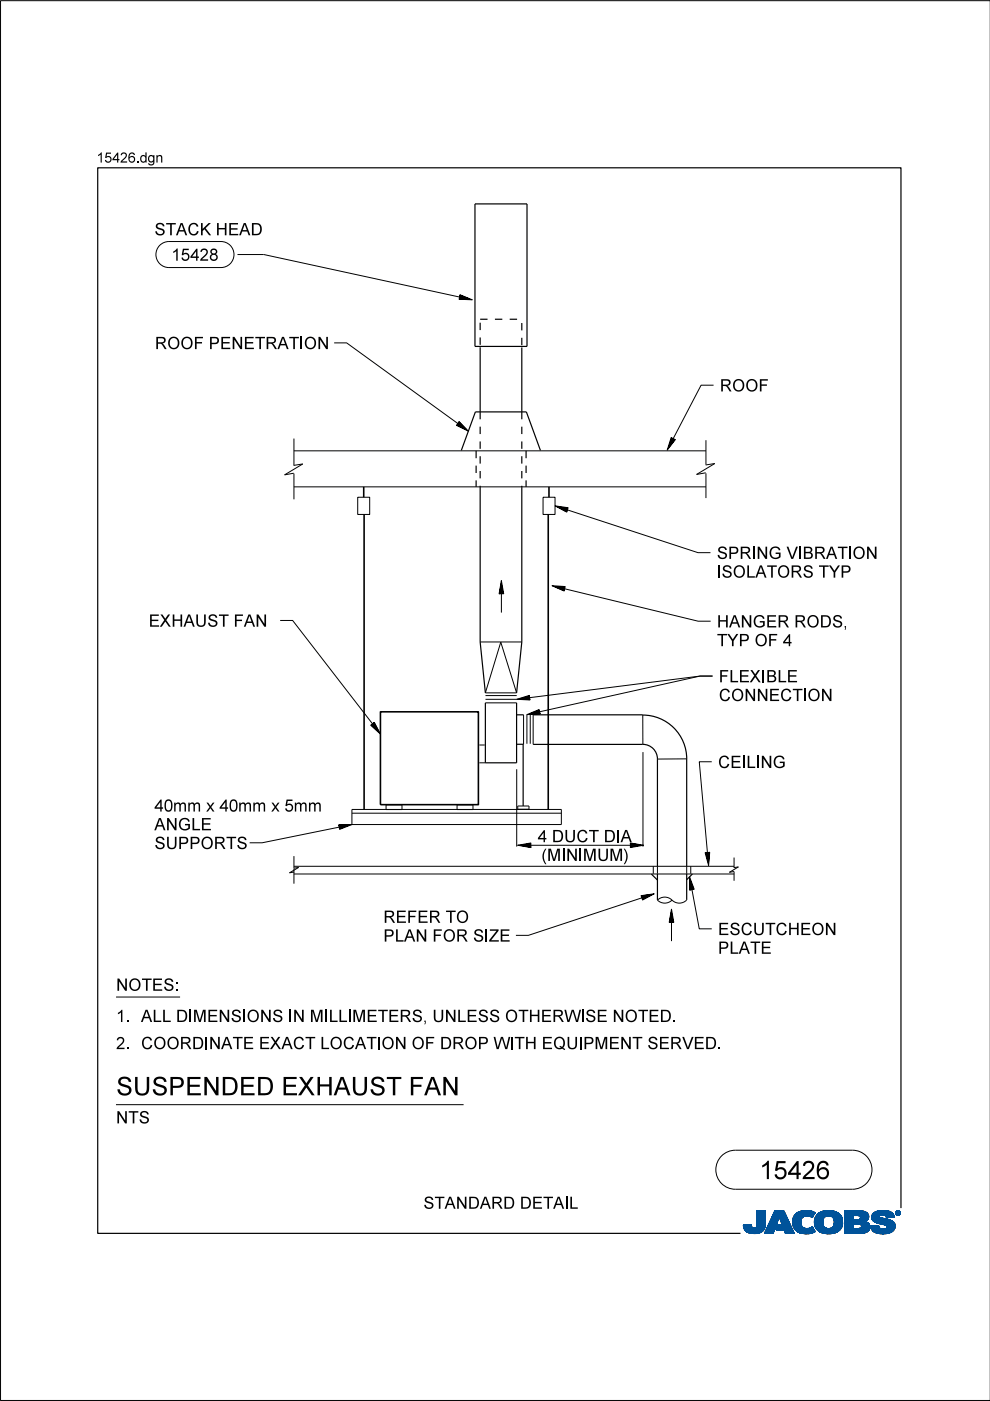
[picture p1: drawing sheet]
<svg xmlns="http://www.w3.org/2000/svg" width="210mm" height="297mm" viewBox="0 0 210 297" stroke-linecap="round" stroke-linejoin="round" font-family="sans-serif">
<defs><g id="words">
<g font-size="4">
<text x="24.6" y="232.2">SUSPEN</text>
<text x="46.8" y="232.2">DED EXH</text>
<text x="70.8" y="232.2">AUST FAN</text>
<text x="161" y="250">15426</text>
</g>
<g font-size="2.6">
<text x="32.7" y="49.9">STACK H</text>
<text x="48.3" y="49.9">EAD</text>
<text x="36.3" y="55.3">15428</text>
<text x="32.8" y="74">ROOF PEN</text>
<text x="51.6" y="74">ETRATI</text>
<text x="64.4" y="74">ON</text>
<text x="152.6" y="83">ROOF</text>
<text x="152" y="118.5">SPRI</text>
<text x="160.4" y="118.5">N</text>
<text x="163" y="118.5">G VI</text>
<text x="170.1" y="118.5">BRATI</text>
<text x="180.7" y="118.5">ON</text>
<text x="152" y="122.5">I</text>
<text x="153" y="122.5">SOLATORS TYP</text>
<text x="31.5" y="132.9">EXH</text>
<text x="38.9" y="132.9">AUST FAN</text>
<text x="152" y="137">TYP OF 4</text>
<text x="152" y="133">H</text>
<text x="154.6" y="133">AN</text>
<text x="159.6" y="133">GER RODS,</text>
<text x="152.4" y="148.6">CON</text>
<text x="152.4" y="144.7">FLEXI</text>
<text x="160.4" y="148.6">N</text>
<text x="162.4" y="144.7">BLE</text>
<text x="163" y="148.6">ECTI</text>
<text x="171.2" y="148.6">ON</text>
<text x="158.2" y="162.8">L</text>
<text x="161.2" y="162.8">N</text>
<text x="163.8" y="162.8">G</text>
<text x="32.7" y="172.1">40mm x40mm x5mm</text>
<text x="32.7" y="176">AN</text>
<text x="37.7" y="176">GLE</text>
<text x="114" y="178.6">4DUCT DI</text>
<text x="131.6" y="178.6">A</text>
<text x="32.7" y="180">SUPPORTS</text>
<text x="114.8" y="182.5">(</text>
<text x="116" y="182.5">M</text>
<text x="119" y="182.5">I</text>
<text x="122.6" y="182.5">I</text>
<text x="123.6" y="182.5">M</text>
<text x="126.6" y="182.5">UM</text>
<text x="132.2" y="182.5">)</text>
<text x="81.3" y="195.7">REFER TO</text>
<text x="81.3" y="199.6">PLAN</text>
<text x="91.7" y="199.6">FOR SI</text>
<text x="103.7" y="199.6">ZE</text>
<text x="152.2" y="202.2">PLATE</text>
<text x="152.2" y="198.3">ESCUTCH</text>
<text x="169.6" y="198.3">EON</text>
<text x="24.6" y="210.1">N</text>
<text x="27.2" y="210.1">OTES:</text>
<text x="24.6" y="216.7">1. ALLDI</text>
<text x="40.9" y="216.7">M</text>
<text x="43.9" y="216.7">EN</text>
<text x="48.9" y="216.7">SI</text>
<text x="52.3" y="216.7">ON</text>
<text x="62.1" y="216.7">N</text>
<text x="65.7" y="216.7">M</text>
<text x="69.7" y="216.7">L</text>
<text x="74.7" y="216.7">M</text>
<text x="77.7" y="216.7">ETERS,UN</text>
<text x="96.9" y="216.7">LESS OTH</text>
<text x="114.7" y="216.7">ERW I</text>
<text x="124.1" y="216.7">SE N</text>
<text x="132.5" y="216.7">OTED.</text>
<text x="24.6" y="222.4">2. COORDI</text>
<text x="44.3" y="222.4">N</text>
<text x="46.9" y="222.4">ATE EXACT LOCATI</text>
<text x="80.9" y="222.4">ON</text>
<text x="87.3" y="222.4">OF DROP W I</text>
<text x="109.1" y="222.4">TH</text>
<text x="114.8" y="222.4">EQUI</text>
<text x="123.6" y="222.4">PM</text>
<text x="129" y="222.4">EN</text>
<text x="134" y="222.4">T SERVED.</text>
<text x="24.6" y="238.2">N</text>
<text x="27.2" y="238.2">TS</text>
<text x="89.8" y="256.3">STAN</text>
<text x="99.2" y="256.3">DARD DETAI</text>
<text x="120.6" y="256.3">L</text>
</g>
<g font-size="2.2">
<text x="20.5" y="34.5">15426.</text>
<text x="29.6" y="34.5">dgn</text>
</g>
</g></defs>
<g fill="none" stroke="#00539a" stroke-width=".21">
<path d="M157.6 259.8h1.7M157.6 259.9h1.7M157.6 259.9l1.7 .1M157.6 260h1.8M158.1 259.7h1.2M159.3 259.7h-1.7l.1 .7M159.3 259.7h-.9M159.3 259.7l.1 .3M159.4 260l.1 .3M160.4 260l-.2 .3h2M160.5 259.6h1.8M160.5 259.6l-.1 .4"/>
<path d="M160.5 259.7h1.8M160.5 256.7v2.9M160.5 256.9h1.8M160.5 257.5h1.8M160.5 256.7h1.8v2.7M160.5 256.8h1.8M160.5 256.8l1.8 .1M160.5 256.9l1.8 .1M160.5 257h1.8M160.5 257.1h1.8M160.5 257.2h1.8M160.5 257.2l1.8 .1"/>
<path d="M160.5 257.3h1.8M160.5 257.4h1.8M160.5 257.4l1.8 .1M160.5 257.6h1.8M160.5 257.6l1.8 .1M160.5 257.7h1.8M160.5 257.8h1.8M160.5 257.9h1.8M160.5 258h1.8M160.5 258.1h1.8M160.5 258.1l1.8 .1M160.5 258.2h1.8"/>
<path d="M160.5 258.3h1.8M160.5 258.3l1.8 .1M160.5 258.4h1.8M160.5 258.5h1.8M160.5 258.5l1.8 .1M160.5 258.6h1.8M160.5 258.6l1.8 .1M160.5 258.7h1.8M160.5 258.8h1.8M160.5 258.9h1.8M160.5 259h1.8M160.5 259.1h1.8"/>
<path d="M160.5 259.2h1.8M160.5 259.3h1.8M160.5 259.8h1.8M162.2 260h-1.8M162.2 259.9v.3M162.2 259.9h-1.8M162.2 259.8h-1.7M162.3 259.4l-.1 .5M162.3 259.4v-2.7h-1.8v2.9M162.3 259.5h-1.8M162.3 259.6h-1.8M162.3 256.7l-1.8 .1"/>
<path d="M162.3 259.4h-1.8M163.7 258.1h3.1M163.7 258h3.1M163.7 257.9h3M163.8 257.8h2.9M163.8 257.7h2.9M163.8 257.7h2.8M163.9 257.6h2.7M163.9 257.5h2.7M164 257.4h2.5M164 257.3h2.5M164.1 257.2h2.3"/>
<path d="M164.1 257.1h2.3M164.1 257h2.3M164.2 257h2.1M164.2 256.9h2.1M164.2 256.8h2.1M164.3 256.7h1.9l2.2 4.8h-1.9l-.3-.8h-1.7l.4-1h1l-.7-1.7-1.3 3.5h-1.8zM164.5 260h-1.7M164.5 259.9l-1.7 .1M164.5 259.9h-1.7M164.5 259.8l-1.7 .1M164.6 259.8h-1.7M164.6 259.7l-1.7 .1"/>
<path d="M164.6 259.7h-1.7M164.6 259.6h-1.7M164.6 259.5l-1.6 .1M164.7 259.5h-1.7M164.7 259.4l-1.7 .1M164.7 259.4h-1.7M164.7 259.3l-1.6 .1M164.7 259.3h-1.6M164.8 259.2l-1.7 .1M164.8 259.2h-1.7M164.8 259.1l-1.6 .1M164.8 260h2.9"/>
<path d="M164.8 259.1h-1.6M164.8 259.9h2.9M164.8 259l-1.6 .1M164.9 259.9h2.7M164.9 259h-1.7M164.9 259.8h2.7M164.9 258.9h-1.6M164.9 258.8h-1.6M164.9 259.7h2.7M164.9 259.7l-.4 1 3.6 .1M165 258.7h-1.6M165 258.6l-1.6 .1"/>
<path d="M165 258.6h-1.6M165 258.5l-1.6 .1M165 258.5h-1.6M165.1 258.4l-1.6 .1M165.1 258.4h-1.6M165.1 258.3l-1.6 .1M165.1 258.3h-1.6M165.1 258.2l-1.5 .1M165.1 258.2h-1.5M165.2 258.1l-1.6 .1M165.2 258.1h-1.6M165.2 258l.7 1.7h-1"/>
<path d="M165.2 258l.7 1.7M165.3 258.1h1.5M165.3 258.1l1.6 .1M165.3 258.2h1.6M165.3 258.2l1.6 .1M165.3 258.3h1.6M165.4 258.3l1.6 .1M165.4 258.4h1.6M165.4 258.4l1.6 .1M165.4 258.5h1.6M165.4 258.5l1.7 .1M165.4 258.6h1.7"/>
<path d="M165.5 258.6l1.6 .1M165.5 258.7h1.6M165.5 258.8h1.7M165.5 258.9h1.7M165.6 258.9h1.6M165.6 259h1.7M165.6 259l1.7 .1M165.6 259.1h1.7M165.6 259.1l1.7 .1M165.7 259.2h1.7M165.7 259.2l1.7 .1M165.7 259.3h1.7"/>
<path d="M165.7 259.3l1.7 .1M165.7 259.4h1.7M165.8 259.4l1.7 .1M165.8 259.5h1.7M165.8 259.5l1.7 .1M165.8 259.6h1.7M166.2 256.7l2.2 4.8M166.2 256.8l-1.9-.1-2.2 4.8h1.8l1.3-3.5M168 258.9l.4 1.5M168 258.9h1.8M168 259h1.8M168 259.1h1.8"/>
<path d="M168 259.2h1.8M168 259.2l1.8 .1M168 259.3h1.8M168 259.3l1.8 .1M168.1 259.4h1.8M168.1 259.5h1.7M168.1 259.4l1.7 .1M168.1 259.5l1.8 .1M168.1 259.6h1.8M168.1 259.7h1.8M168.1 259.7l1.8 .1M168.1 259.8h1.8"/>
<path d="M168.1 259.8l1.8 .1M168.2 260h1.8M168.2 259.9h1.8M168.3 258l-.3 .9M168.9 257.3l-.6 .7M169.1 257.1h3.6M169.2 257h3.4M169.4 256.9h3.1M169.5 256.9h2.9M169.8 256.8h2.4M169.8 259.1a1.33 1.33 0 0 0 .8 1.4 1.33 1.33 0 0 0 1.5-.3l.2-.1M169.8 259.1h-1.8"/>
<path d="M169.8 259l-1.8 .1M169.9 258.8l-1.9 .1M169.9 258.8h-1.9M169.9 258.7h-1.9M169.9 258.6h-1.8M169.9 258.6l-1.9 .1M169.9 258.5l-1.8 .1M169.9 258.5h-1.8M169.9 258.4l-1.8 .1M170 258.4h-1.9M170 258.4l-.2 .7M170 258.3l-1.8 .1"/>
<path d="M170 258.3h-1.8M170 258.2l-1.8 .1M170.1 258.2h-1.9M170.1 258.1l-.1 .3M170.1 258.1l-1.9 .1M170.2 258.1h-2M170.3 258h-2.1M170.3 256.7l-1.4 .5M170.3 256.7h1.5M170.3 256.7a4 4 0 0 1 2.5 .4M170.4 258h-2.1M170.4 257.9h-2.1"/>
<path d="M170.6 257.8l-2.3 .1M170.6 257.9l-.5 .2M170.8 257.8h-2.5M171.4 257.8h1M171.5 256.7l-1.7 .1M171.5 256.7l.6 .1M171.7 257.8h.7M171.8 257.9h.6M171.9 258h.4M172.1 258.1h.2M172.2 258.1h.1M172.3 258h-.3"/>
<path d="M172.4 257.7l-4 .1M172.5 257.7h-4.1M172.5 257.6l-4 .1M172.5 257.6h-4M172.6 257h-3.3M172.6 257.5l-4.1 .1M172.6 257.5h-4M172.6 257.4l-4 .1M172.7 257.4h-4M172.7 259h1.8M172.7 259.2h1.8M172.7 259.3h1.8"/>
<path d="M172.7 259.3l1.8 .1M172.7 259.4h1.8M172.7 257.3l-3.9 .1M172.7 259.5h1.8M172.7 259.5l1.8 .1M172.7 259.6h1.8M172.7 259.7h1.8M172.7 258.6h1.8M172.7 257.3h-3.9M172.8 259.8h1.8M172.8 257.2l-3.9 .1M172.8 259.9h1.8"/>
<path d="M172.8 259.9l.3 .6M172.8 259.8l1.8 .1M172.8 259.9l1.8 .1M172.8 257.2h-3.9M172.8 260h1.8M172.8 257.1l-.6 1.1a1.75 1.75 0 0 0-1.6-.3M172.9 257.1l-3.9 .1M173 257.8h2.3M173 257.8l-.3 1.3h1.8M173 257.8h5.3M173.1 257.7h5.2M173.1 257.7h5.1"/>
<path d="M173.1 257.6h5.1M173.2 257.6h4.9M173.2 257.5h4.8M173.4 257.4h4.6M173.4 257.4h4.5M173.5 257.3h4.4M173.6 257.2l4.2 .1M173.6 257.2h4.1M173.7 257.1l4 .1M173.8 257.1h3.8M173.9 257h3.5M174 257h3.3"/>
<path d="M174.1 256.9h3.2M174.2 256.9h2.8M174.4 256.8h2.6M174.5 259h-1.8M174.5 259.2a1.15 1.15 0 0 0 1.3 1.3M174.5 259.2l-1.8-.1 .1 .8M174.5 258.9l-1.8 .1M174.5 258.9h-1.8M174.5 258.8l-1.8 .1M174.5 258.7l-1.8 .1M174.5 258.7h-1.8M174.5 258.6l-1.8 .1"/>
<path d="M174.5 258.5l-1.8 .1M174.6 258.5h-1.9M174.6 256.8h1.9M174.6 258.4l-.1 .8M174.6 258.4h-1.8M174.6 258.4l-1.9 .1M174.6 258.3l-1.8 .1M174.6 258.3h-1.8M174.7 258.2h-1.9M174.7 258.1l-.1 .3M174.8 258.1l-2 .1M174.8 258.1h-1.9"/>
<path d="M174.9 256.7a3.2 3.2 0 0 1 3.6 1.4l.1 .8-.1 1.1M174.9 258l-1.9 .1M175 258h-2M175.1 257.9l-.4 .2M175.1 257.9h-2.1M175.2 257.9h-2.2M175.3 257.8l-.2 .1M175.5 256.7h.7M175.7 257.8h-.4M175.7 257.8l.6 .1M176 257.8h2.4M176.2 257.9h2.2"/>
<path d="M176.3 257.9l.5 .5M176.4 258h2M176.4 256.7h-1.5a2.68 2.68 0 0 0-1.9 1.1M176.5 258l2 .1M176.5 258.1h2M176.6 258.1h1.9M176.6 258.2h1.9M176.7 258.2l1.8 .1M176.7 258.3h1.8M176.7 258.3l1.9 .1M176.7 259.9h1.8M176.7 258.4h1.9"/>
<path d="M176.8 258.4l.1 .5M176.8 258.4l1.8 .1M176.8 258.5h1.8M176.8 258.6h1.8M176.9 259.4h1.8M176.9 259.2l1.8 .1M176.9 259.1h1.8M176.9 259.2h1.8M176.9 258.9v.3M176.9 259.2a1.11 1.11 0 0 1-1.1 1.3M176.9 259h1.8M176.9 258.9h1.8"/>
<path d="M176.9 258.8h1.7M176.9 258.8l1.8 .1M176.9 258.7h1.7M176.9 259.3h1.8M176.9 259.3l1.8 .1M178 257.4l-4.7 .1M178.4 257.9h-2.1l.5 .5M178.5 259.7l-1.7 .1M178.5 259.8l-1.8 .1M178.5 259.8h-1.7M178.5 260l-.2 .5M178.5 259.9l-1.8 .1"/>
<path d="M178.5 260h-1.8M178.6 259.7h-1.8M178.6 258.5l-1.8 .1M178.6 259.6h-1.8M178.6 259.5l-1.8 .1M178.6 259.5h-1.8M178.7 259.4h-1.8M179.1 259.7h1.8M179.1 259.5h5.2M179.1 256.9h4.4M179.1 257.5h5M179.1 256.8h4"/>
<path d="M179.1 256.8h3.4M179.1 257h4.5M179.1 257.1h4.7M179.1 257.1l4.7 .1M179.1 257.2h4.8M179.1 257.2l4.8 .1M179.1 257.3h4.8M179.1 257.3l4.9 .1M179.1 257.4h4.9M179.1 257.4l5 .1M179.1 257.6h5M179.1 257.6l5 .1"/>
<path d="M179.1 257.7h5M179.1 257.7l1.8 .1M179.1 257.8h1.8M179.1 257.9h1.8M179.1 258h1.8M179.1 258.1h1.8M179.1 258.2h1.8M179.1 258.3h1.8M179.1 258.4h1.8M179.1 258.5h1.8M179.1 258.5l1.8 .1M179.1 258.6h4.8"/>
<path d="M179.1 258.7h4.7M179.1 258.7h4.6M179.1 258.8h4.5M179.1 258.9h4.5M179.1 258.9h4.3M179.1 259h4.4M179.1 259l4.5 .1M179.1 259.1h4.6M179.1 259.1l4.7 .1M179.1 259.2h4.8M179.1 259.2l4.9 .1M179.1 259.3h5"/>
<path d="M179.1 259.3l5.1 .1M179.1 259.4h5.1M179.1 259.4l5.1 .1M179.1 259.5l1.8 .1M179.1 259.6h1.8M179.1 259.8h1.8M179.1 259.9h1.8M179.1 260h1.8M180.9 257.7v.9M181.8 259.5h-.9v1v-1M181.8 259.5h.2M181.8 259.5l.8 .3"/>
<path d="M182.1 257.7l2.1 .1M182.2 257.8h2M182.2 259.5l2.1 .1M182.3 258.5h1.7M182.3 258.5l-1.4 .1M182.3 257.9h1.9M182.4 257.9h1.8M182.4 257.9v.1M182.4 257.9l-.4-.2h-1.1v.9M182.4 258h1.8M182.4 258v.3M182.4 258.3l-.1 .2"/>
<path d="M182.4 259.6h1.9M182.4 258.1h1.8M182.4 258.1l1.8 .1M182.4 258.2h1.8M182.5 259.7h1.9M182.5 256.9l1.1 .1M182.5 259.7l1.9 .1M182.6 259.8h1.8M182.6 259.8v.4l-.2 .2M182.7 259.9h1.7M182.9 256.8h-3.8v4.7M183.3 256.9l-4.2-.1v4.7"/>
<path d="M183.6 257l.4 .4M183.9 259.2l.2 .2M184 258.5l-2.1 .1M184 258.5h-1.8M184 257.4l.1 .2M184.1 258.4l-.8 .6 .6 .2M184.1 258.4h-1.8M184.1 258.3l-1.7 .1M184.1 258.3h-1.7M184.1 257.6l.1 .6M184.1 258.2l-1.7 .1M184.1 259.4l.3 .5v.6"/>
<path d="M184.2 258.2l-.1 .2M184.2 258h-1.8M184.4 259.9h-1.7M184.5 260h-1.8M184.6 259.9v.2M184.6 259.9h1.7M184.6 260h1.7M184.8 258.1h1.7M184.8 258l.2 .7M184.8 258h1.7M184.8 258.3h2.5M184.8 258.3l2.8 .1"/>
<path d="M184.8 258.1l1.8 .1M184.8 258.2h2M184.8 258.4h3M184.8 258.4l3.2 .1M184.9 258.2l2.1 .1M184.9 257.6h4.6M184.9 258.5h3.4M184.9 258.5l3.6 .1M184.9 258.6h3.7M184.9 257.5h4.5M185 257.5h4.4M185 258.6l3.7 .1"/>
<path d="M185 258.7h3.9M185 258.7l.6 .4M185 257.4h4.3M185 257.4h4.4M185.1 258.7l3.9 .1M185.1 258.8h.7M185.1 257.3h4.1M185.2 258.9h.6M185.2 258.9l4.1 .1M185.3 257.2h3.9M185.3 259h4M185.3 257.1l3.8 .1"/>
<path d="M185.4 257.1h3.7M185.4 259l4 .1M185.5 257h3.5M185.5 259.1h4M185.6 259.1l3.9 .1M185.6 259.1l.5 .2M185.7 259.2h3.9M185.7 256.9h3M185.8 259.2l3.8 .1M185.8 258.9h3.4M185.9 258.8h3.2M185.9 256.8h2.7"/>
<path d="M185.9 256.8l-.8 .5-.3 .7M185.9 256.8l.7-.1a3.3 3.3 0 0 1 2.7 .6h-4.2M186 259.3h3.6M186.1 256.8h2.3M186.1 259.4h3.6M186.1 259.3l1.5 .4 .4 .2M186.3 259.8l-.5 .1M186.3 259.8l-1.7 .1M186.3 259.8v.3M186.3 259.4h3.4M186.4 257.9h-1.6M186.4 257.9l.1 .1"/>
<path d="M186.5 257.9h-1.7M186.5 257.8h-1.7M186.5 258v.1M186.5 257.8l-.1 .1M186.5 257.7h-1.6M186.5 259.4l3.2 .1M186.5 258.1l.1 .1M186.6 257.6l-1.7 .1M186.6 258.2l.4 .1M186.7 256.7h.8M186.7 259.5h3M186.8 257.6h-1.9"/>
<path d="M186.9 259.5l2.9 .1M187 258.3l1.7 .4 .9 .6M187.2 259.6h2.6M187.4 259.7h2.4M187.4 257.6h2.1M187.6 257.6l1.9 .1M187.6 259.7h2.2M187.6 257.7h2M187.7 257.7a1.07 1.07 0 0 0-1.2 .1M187.7 257.7l.1 .1M187.7 257.8h1.9M187.8 257.8h1.7"/>
<path d="M187.8 256.7h-1.3M187.8 257.8l.1 .4 1.1-.1M187.8 257.9h1.7M187.8 257.9h1.8M187.9 258h1.7M187.9 258l1.7 .1M187.9 258.1h1.7M187.9 259.9h1.9M188 259.9l.1 .2M188 260h1.8M188.1 257h-2.6M188.2 257h.6"/>
<path d="M188.7 256.9h-2.9M189.3 257.3l.3 .8-1.7 .1M189.6 259.3l.2 .4v.6M189.8 259.9l-1.8 .1M189.8 259.8h-2.1M189.8 259.8h-1.9M189.9 257.2v.1M189.9 257.1h.1M189.9 257.2h.1M189.9 257.3h.1M189.9 257.3l.2 .3M190 257.4h.1"/>
<path d="M190 257.4l.1 .1M190 257.5h.2M190 257.2v.1M190 257.2l.2 .3M190 257.3l.2 .2M190 257.1h-.1M190 257h-.1M190.1 257h-.2M190.1 257.5l.2 .1M190.1 256.9h-.1M190.1 257.6h.6M190.2 256.8l-.1 .1"/>
<path d="M190.2 257.5l.2 .1M190.2 257.5l-.1 .1M190.2 257.6h.4M190.2 256.9h.4M190.2 256.9h.4l-.1 .3 .2 .3-.3-.3-.2 .3zM190.2 256.9v.6l.1-.3 .3 .3M190.2 257h.4M190.2 257.1h.1M190.2 257.1h.5M190.2 257.2h.5M190.2 257.2l.3 .1M190.2 257.3h.1"/>
<path d="M190.2 257.4h.1M190.2 257.4l.1 .1M190.2 256.8h-.1M190.3 257h.2v.1l-.2 .1zM190.3 257v.2M190.3 257h-.1M190.4 257.2l.2 .3M190.4 257.6h.1M190.4 256.8h-.2l-.2 .4M190.4 256.7a.5 .5 0 0 1 .5 .5 .5 .5 0 0 1-.5 .5M190.4 256.8l.4 .2v.2M190.4 256.7a.5 .5 0 0 0-.5 .5 .5 .5 0 0 0 .5 .5l-.3-.1"/>
<path d="M190.4 256.8l.3 .1 .1 .3M190.4 256.7l-.4 .2-.1 .3M190.4 256.7v.1M190.4 257.6v.1M190.4 256.7l.3 .1 .2 .4M190.4 257h-.1l.1 .2M190.4 257l.2 .1-.2 .1M190.4 257h.1M190.5 257.3h.1M190.5 257.3l.1 .1M190.5 257.2l.2 .3M190.5 257.4h.1"/>
<path d="M190.5 257.1h.2M190.5 257.4l.2 .1M190.5 257l-.1 .2M190.5 256.7h-.3M190.6 257.5h.2M190.6 256.8h.1M190.6 257.1l-.1 .1M190.7 257.1h-.1M190.7 257.1l-.2 .1M190.7 257.1l-.5-.2v.6l.1-.3M190.7 257h-.1M190.7 256.8l.1 .1"/>
<path d="M190.7 256.8h-.6M190.7 256.9h.2M190.8 257h.1M190.8 257.6h-.2M190.8 257.2v.2l-.4 .2M190.8 257.2l-.1 .3-.3 .1M190.8 257.1h.1M190.8 257.2h.1M190.9 257.4l-.2 .1M190.9 257.4h-.1M190.9 257.3l-.1 .1M190.9 257.3h-.1"/>
<path d="M190.9 257.2h.1M190.9 257.2l-.1 .3-.4 .2M190.9 257.1h-.1M157.7 260.1h1.7M157.7 260l1.7 .1M157.7 260.2h1.8M157.7 260.2l1.8 .1M157.7 260.3h1.8M157.7 260.3l1.9 .1M157.7 260.4h4.4M157.7 260.4l.4 .5M157.7 260.4l4.4 .1"/>
<path d="M157.8 260.5h4.3M157.8 260.6h4.3M157.8 260.7h4.2M157.9 260.7h4.1M157.9 260.8h4M158 260.8h3.9M158 260.9h3.9M158.1 260.9h3.3M158.1 261h3.6M158.2 261h3.5M158.3 261.1h3.2M158.4 261.2h3.1"/>
<path d="M158.5 261.2h2.9M158.6 261.3h2.7M158.7 261.4h2.4M158.8 261.4h2.1M159.1 261.5h1.6M159.5 260.3l.3 .1 .4-.1M159.7 261.5h.7M160.9 261.4h.1M161.5 260.9h.2M161.6 261.1h-3.3M162.1 260.3l-2 .1M162.2 260.2l-1.9 .1"/>
<path d="M162.2 260.2a2.25 2.25 0 0 1-2.8 1.3l-.9-.2-.4-.4M162.2 260.2h-1.9M162.2 260.1l-1.8 .1M162.2 260.1h-1.8M162.2 260l-1.8 .1M164 261.4h-1.9M164 261.3l-1.9 .1M164 261.3h-1.8M164 261.2l-1.8 .1M164 261.2h-1.8M164.1 261.1l-1.9 .1M164.1 261.1h-1.8"/>
<path d="M164.1 261l-1.8 .1M164.1 261h-1.8M164.1 260.9l-1.8 .1M164.2 260.9h-1.8M164.2 260.8l-1.8 .1M164.2 260.8h-1.8M164.2 260.7l-1.8 .1M164.2 260.7h-1.7M164.2 260.6l-1.7 .1M164.3 260.6h-1.8M164.3 260.5h-1.8M164.3 260.4l-1.7 .1"/>
<path d="M164.3 260.4h-1.7M164.3 260.3l-1.7 .1M164.4 260.3h-1.8M164.4 260.2l-1.7 .1M164.4 260.2h-1.7M164.4 260.1l-1.7 .1M164.4 260.1h-1.7M164.5 260l-1.8 .1M164.5 260.7h3.5M164.6 260.7h3.4M164.6 260.6h3.4M164.6 260.5h3.4"/>
<path d="M164.6 260.5h3.3M164.6 260.4h3.3M164.7 260.4h3.2M164.7 260.3h3.2M164.7 260.3h3.1M164.7 260.2h3.1M164.8 260.1h3M164.8 260.1h2.9M166.3 260.8h1.8M166.3 260.8l1.8 .1M166.3 260.9h1.8M166.3 260.9l1.8 .1"/>
<path d="M166.3 261h1.9M166.3 261l1.9 .1M166.4 261.1h1.8M166.4 261.1l1.8 .1M166.4 261.2h1.9M166.4 261.2l1.9 .1M166.4 261.3h1.9M166.5 261.3l1.8 .1M166.5 261.4h1.9M166.5 261.5h1.9M166.5 261.5l-.3-.8 .3 .8h1.9M168.2 260l1.9 .1"/>
<path d="M168.2 260.1h1.9M168.2 260.1l1.9 .1M168.2 260.2h2M168.3 260.2l2 .1M168.3 260.3h2.1M168.3 260.3l2.2 .1M168.3 260.4h2.5M168.4 260.4l.6 .7M168.4 260.4l4.1 .1M168.5 260.5h4M168.5 260.6h4M168.6 260.7h4"/>
<path d="M168.6 260.7l4 .1M168.7 260.8h3.9M168.7 260.8l4 .1M168.8 260.9h3.9M168.9 260.9l3.8 .1M168.9 261h3.9M169 261l3.8 .1M169 261.1h3.9M169 261.1a4.2 4.2 0 0 0 3.8 0M169.1 261.1h3.8M169.2 261.2h3.5M169.3 261.3h3.2"/>
<path d="M169.5 261.4h2.8M169.6 261.4h2.6M170 261.5h2M170.6 261.6h.4M171.5 260.4h.9M171.6 260.4h.8M171.8 261.5h-1.5M171.8 260.3h.6M172 260.3h.3M172 260.2h.3M172.1 260.2h.2M172.2 260.1h.1"/>
<path d="M172.3 260.1l.6 1M172.6 261.2l-3.3 .1M172.8 260.1h1.9M172.9 260.1l1.9 .1M172.9 260.2h1.9M172.9 260.2l2 .1M172.9 260.3h2.2M173 260.3l2.1 .1M173 260.4h2.4M173 260.4h5.3M173.1 260.5h5.2M173.1 260.5l.7 .6 .8 .4"/>
<path d="M173.1 260.6h5.2M173.2 260.6h5M173.3 260.7h4.9M173.3 260.7h4.8M173.3 260.8h4.7M173.4 260.9h4.5M173.5 260.9h4.4M173.5 261h4.3M173.6 261h4.2M173.7 261.1h4M173.8 261.1h3.8M173.8 261.2h3.7"/>
<path d="M174 261.2h3.4M174.2 261.4h2.9M174.3 261.4h2.7M175.1 261.5h1.4M175.3 261.6h.4M176.6 260.2h1.9M177 261.4l-1 .2-1.4-.1h2.2M177.3 261.3h-3.3M178.1 260.8h-4.8M178.3 260.5l-.6 .6-.7 .3M178.3 260.4h-2.2M178.4 260.3l-2.2 .1"/>
<path d="M178.4 260.3h-2l-.6 .2M178.5 260.2l-2.1 .1M178.5 260.2h-2M178.5 260.1h-1.9M178.5 260l-1.9 .1M179.1 261.5h3.4M179.1 260.1h1.8M179.1 260.1l1.8 .1M179.1 260.2h1.8M179.1 260.2l1.8 .1M179.1 260.3h1.8M179.1 260.4h1.8"/>
<path d="M182.3 260.4h2.1M182.4 260.4h2M182.4 260.4l-.6 .1M183.1 261.4l-4 .1M183.4 261.3l-4.3 .1M183.5 261.3h-4.4M183.7 261.3h-.1M183.7 261.2l-4.6 .1M183.8 261.2h-4.7M183.9 261.1l-4.8 .1M184 261.1h-4.9M184 261l-4.9 .1"/>
<path d="M184.1 261l-.8 .4-1.1 .1M184.1 261h-5M184.1 260.9l-5 .1M184.2 260.9h-5.1M184.2 260.8l-5.1 .1M184.3 260.8h-5.2M184.3 260.7l-5.2 .1M184.3 260.7h-5.2M184.4 260.6l-5.3 .1M184.4 260.6h-5.3M184.4 260.5h-5.3M184.4 260.5l-.3 .5"/>
<path d="M184.4 260.4l-5.3 .1M184.5 260l-1.8 .1M184.5 260.2l-2 .1M184.5 260.3h-2M184.5 260.1h-1.9M184.5 260.2h-1.9M184.6 260l1.7 .1M184.6 260.1l.1 .3M184.6 260.1h1.8M184.6 260.2h1.8M184.6 260.1l1.8 .1M184.6 260.2l1.8 .1"/>
<path d="M184.7 260.3h1.8M184.7 260.3l1.8 .1M184.7 260.4a2.52 2.52 0 0 0 2.7 1.2M184.7 260.4h1.9M184.7 260.5h2M184.7 260.5h2.1M184.8 260.6h2.1M184.8 260.6h4.8M184.8 260.7h4.7M184.9 260.8h4.6M184.9 260.8h4.5M185 260.9h4.4"/>
<path d="M185.1 260.9h4.3M185.1 261h4.3M185.2 261.1h4M185.2 261.1h3.9M185.3 261.2h3.7M185.4 261.2h3.5M185.5 261.3h3.4M185.7 261.3h3.1M185.8 261.4h2.7M185.9 261.5h2.4M186.3 260.1a1.08 1.08 0 0 0 1.4 .5M186.4 261.5h1.6"/>
<path d="M186.6 261.6h.9M188 260.4h1.8M188 260.4l-.3 .2M188.1 260.3h1.7M188.1 260.1l-.1 .3M188.1 260.2h1.7M188.3 261.5l-.9 .1M188.9 261.3l-.6 .2M189.3 261.1h-4.1M189.4 260.9l-.5 .4M189.6 260.7h-4.8M189.7 260.6h-2"/>
<path d="M189.7 260.5h-1.9M189.7 260.5h-1.8M189.7 260.4h-1.7M189.7 260.3h-1.6M189.8 260.2h-1.7M189.8 260.3l-.4 .6M189.8 260.1h-1.7M189.8 260h-1.7"/>
<circle cx="190.4" cy="257.2" r=".51"/>
<circle cx="190.4" cy="257.2" r=".42"/>
</g>
<g fill="none" stroke="#000" stroke-width=".21">
<path d="M210 .1h-209.9v296.8h209.9M33.9 52l1.1-.7 .8-.1h11.1a2.76 2.76 0 0 1 2.7 2.8 2.76 2.76 0 0 1-2.7 2.7h-11.1a2.76 2.76 0 0 1-2.5-1.7 2.76 2.76 0 0 1 .6-3zM50.3 54h5.6l42.2 9.1h-.3v-.2l.8 .3h-.9l.1-.4 1.3 .5-1.5-.1v-.6l2 .8-2.1-.1v-.8l2.6 1.1-2.8-.1 .2-1M70.8 72.7h2.7l24.1 17.5-.2-.1v-.2l.6 .6-.8-.4 .2-.4 1 1-1.3-.6 .3-.6 1.4 1.5-1.9-.9 .5-.7 1.9 2-2.5-1.2 .6-.8M62.3 98.7l1.9-.3-3.9 2.3 2-.4M62.3 95.6h87.4M62.3 93v5.7M149.6 98.6l2-.3-3.9 2.3 1.9-.4M149.7 93.3v5.2M151.3 81.7h-2.7l-6.2 11.9 .1-.3 .2 .1-.5 .6 .3-.8 .4 .1-.9 1.2 .4-1.4 .7 .2-1.3 1.6 .6-2 .8 .3-1.7 2.2 .8-2.6 .9 .4M62.3 103.2h87.4M62.3 100.4v5.5"/>
<path d="M75.8 105.4h2.6v3.7h-2.6zM115.1 105.4h2.6v3.7h-2.6zM120.2 108.6l.3-.9-2.8-.4 2.5 1.3 .1-.9-2.1-.2 1.9 1 .1-.7-1.5-.2 1.3 .7 .1-.4-.9-.1 .7 .3v-.2h-.3l28.4 9.3h2.6M149.7 100.4v5.2M59.4 131.6h2.6l17.4 22.4-.2-.2 .1-.1 .4 .7-.7-.6 .4-.3 .6 1.3-1.1-1 .4-.5 1 1.9-1.5-1.5 .6-.5 1.3 2.4-2.1-1.8 .8-.6M101.8 136.1h8.8M105.8 125.9h1l-.5-2.8-.5 2.8 .9-.1-.4-2.1-.4 2.1 .6-.1-.2-1.5-.3 1.4h.5l-.2-.9-.1 .8h.2l-.1-.3v.7M106.2 136.2l3.3 10.7h-6.6zM106.3 123.1v6.8M119.6 125.3l.2-.9-2.8-.2 2.6 1.1 .1-.8-2.1-.2 1.9 .9 .1-.6-1.5-.1 1.3 .5 .1-.4h-.9l.7 .3v-.2h-.3l29 7h2.7M101.6 158h1.2M102.9 149h6.6"/>
<path d="M102.9 147.5h6.7M102.9 148.3h6.7M111 151.6v6.2M111.7 151.5v6.2M112.4 148.4l-.2-1-2.6 .9 2.8 .1-.2-.8-2 .6 2.1 .1-.3-.6-1.3 .5h1.4l-.1-.4-.8 .3h.8l-.1-.2-.3 .1 36.8-4.7h2.7h-2.7l-34.7 7.8 .3-.2 .1 .2-.8 .1 .8-.4 .1 .4-1.4 .1 1.3-.6 .3 .6-2.1 .1 1.9-.8 .3 .8-2.8 .1 2.6-1.1 .2 1M112.4 151.5v6.2M113 151.6v6.2M136.3 151.6v6.2M136.3 159.5v20M71.8 174.9l.2 .9 2.6-1-2.8 .1 .3 .8 1.9-.8-2.1 .1 .3 .5 1.3-.5-1.4 .1 .1 .4 .8-.4-.8 .1 .1 .1 .3-.1-17 3.5h-2.7M74.6 172.4h44.4M74.6 171.6h44.4v3.2h-44.4z"/>
<path d="M81.9 171.6v-1h3.3v1M96.9 171.6v-1h3.4v1M101.6 161.7h1.3M109.6 163.1v16.4M109.8 170.9h2.4v.7h-2.4zM109.8 179.2h26.6M112.6 179.2h-.8l.3-.1 .1 .2-.8-.1 .9-.1v.4l-1.4-.3 1.4-.2 .2 .6-2.1-.4 2.1-.3 .1 .8-2.8-.5 2.8-.5v1M133.7 178.7v1l2.7-.5-2.7-.5v.9l2.1-.4-2.1-.4 .2 .6 1.4-.2-1.4-.3v.5l.9-.2-.8-.1 .1 .2 .3-.1h-.7M145.6 160.9h-6.2M150.9 161.5h-2.6l1.8 20-.1-.3 .2-.1-.1 .8-.2-.8 .4-.1-.1 1.4-.4-1.4 .6-.2-.2 2.1-.6-2 .9-.2-.3 2.8-.7-2.7 1-.1M62.3 181.5v5.9M62.3 183.7h93.3"/>
<path d="M62.3 185.3h93.3M62.3 184.1l1-.2-1.9 1.2 .9-.2M135.9 189.9l.3 .9 2.5-1.3-2.8 .4 .4 .8 1.8-1-2.1 .3 .4 .5 1.3-.7-1.4 .2 .1 .4 .8-.4-.8 .1 .1 .2 .3-.2-24.8 8.2h-2.6M139.4 190.8a2.19 2.19 0 0 1 3.1 0 2.19 2.19 0 0 1-3.1 0zM141.9 195.5h1l-.5-2.7-.5 2.7h.8l-.4-2.1-.3 2.1 .6-.2-.3-1.4-.2 1.4h.4l-.1-.9-.2 .8 .2-.1v-.3v.7M142.4 192.8v6.7M142.5 190.8a2.18 2.18 0 0 0 3.1 0M146.2 188.7l1-.2-1-2.6v2.8l.8-.2-.7-2v2.1l.6-.2-.5-1.4v1.4l.4-.1-.3-.8v.8l.2-.1-.1-.3 1.7 9h2.6M155.6 184l1-.2-2 1.2 1-.2v1.9M155.6 181.8v2.2M24.6 211.4h13.6M24.6 234.2h73.7"/>
<path d="M153 245.1l1.3-.9 1.6-.3h24.8a4.1 4.1 0 0 1 4.2 4.1 4.1 4.1 0 0 1-4.2 4.1h-24.8a4.1 4.1 0 0 1-3.8-2.5 4.1 4.1 0 0 1 .9-4.5z"/>
</g>
<g fill="none" stroke="#000" stroke-width=".25">
<path d="M100.7 43.2h11v30.2h-11zM101.8 73.6v13.7M110.6 73.7v13.6M97.8 95.5l3-8.2h10.8l3 8.2M101.8 103.2v32.9l1.1 10.8M110.6 103.3v32.8l-1.1 10.8M102.9 149v12.7h6.6v-12.7M109.5 151.6h1.5M109.5 157.8h1.5M110.9 157.8v13.1M113 151.6h23.3M113 157.8h23.3"/>
<path d="M136.3 151.6a9.3 9.3 0 0 1 9.3 9.3M136.3 157.8a3.1 3.1 0 0 1 3.1 3.1v22.8M145.6 160.9v22.8M138.1 185.3l1.3 1.3M139.4 185.3v5.5M145.6 185.3v5.5M146.8 185.3l-1.2 1.2M191 256.1v-220.5h-170.3v225.9h136.3"/>
</g>
<path d="M101.8 67.7h8.8M101.8 73.1v-5.4M110.6 73.2v-5.5M100.9 95.6v7.6M101.8 87.3v15.9M110.6 87.3v16M111.5 95.6v7.6" fill="none" stroke="#000" stroke-width=".25" stroke-dasharray="1.6 1.6" stroke-linecap="butt"/>
<path d="M77.1 103.2v2.2M77.2 109.1v62.5M116.2 109v62.6M116.4 103.2v2.2M80.7 150.9h20.7v19.7h-20.7z" fill="none" stroke="#000" stroke-width=".34"/>
<path d="M138.5 183.7v1.6M139.4 183.7v1.6M145.6 183.7v1.6M146.5 183.7v1.6" fill="none" stroke="#000" stroke-width=".21" stroke-dasharray="1.6 1.6" stroke-linecap="butt"/>
<g fill="#000">
<path d="M152.8 160.5a1.05 1.05 0 0 1 1.8 .5h-.4a.76 .76 0 0 0-.9-.5 .76 .76 0 0 0-.5 1 .78 .78 0 0 0 .5 1 .78 .78 0 0 0 1-.6l.3 .1a1.13 1.13 0 0 1-1.3 .9 1.13 1.13 0 0 1-.9-1.4z" fill-rule="evenodd"/>
<path d="M155.1 160.2h1.9v.3h-1.5v.8h1.4v.3h-1.4v.9h1.5v.3h-1.9z" fill-rule="evenodd"/>
<path d="M58.2 214.2a1.01 1.01 0 0 1 1.6 .6h-.3a.54 .54 0 0 0-.6-.5 .54 .54 0 0 0-.5 .7l.5 .2a.98 .98 0 0 1 1 .6 .99 .99 0 0 1-1 1 .99 .99 0 0 1-1-1h.3a.62 .62 0 0 0 .7 .7 .62 .62 0 0 0 .6-.7l-.7-.3a.73 .73 0 0 1-.7-.4 .73 .73 0 0 1 .1-.9z" fill-rule="evenodd"/>
<path d="M72 214.1h.3v2.3h1.3v.3h-1.6z" fill-rule="evenodd"/>
</g>
<use href="#words"/>
</svg>
